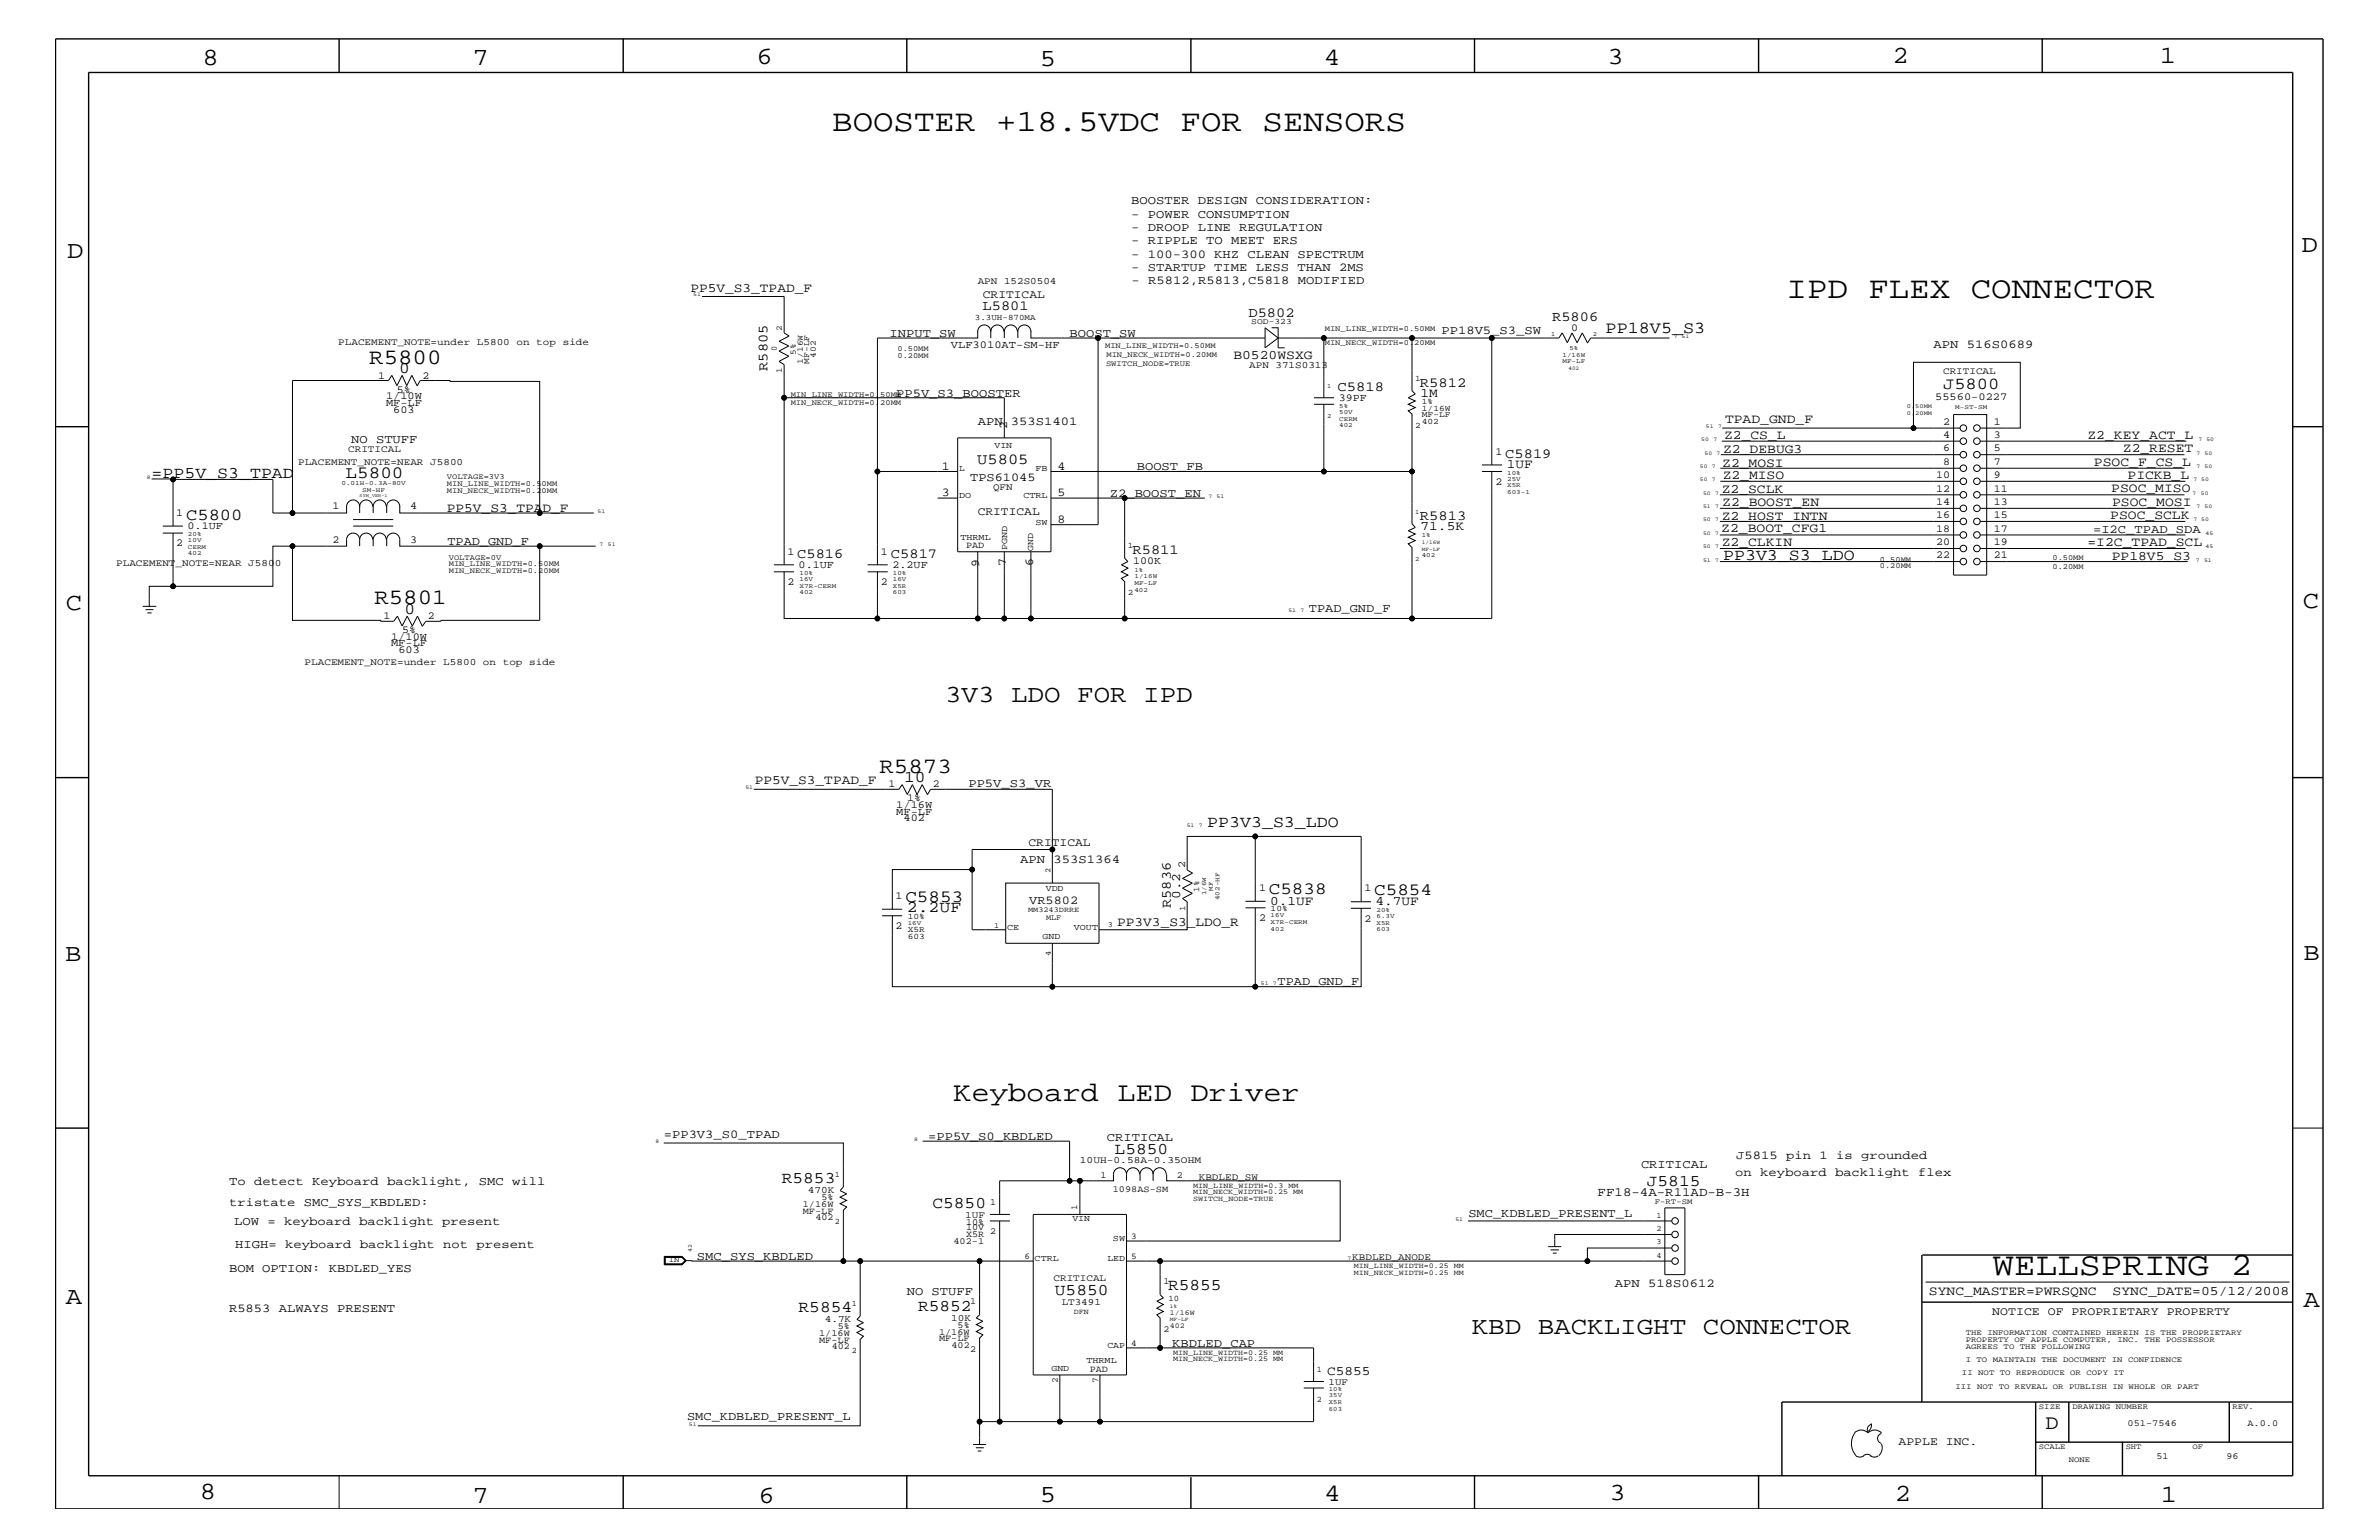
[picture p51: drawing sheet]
<svg xmlns="http://www.w3.org/2000/svg" width="432mm" height="279mm" viewBox="0 0 432 279" stroke-linecap="round" stroke-linejoin="round" font-family="sans-serif">
<defs><g id="words">
<text font-size="5.9" x="361.7" y="231.3">WELLSPRING 2</text>
<g font-size="5.6">
<text x="151" y="23.7">BOOSTER +18.5VDC FOR SENSORS</text>
<text x="324.3" y="54.1">IPD FLEX CONNECTOR</text>
</g>
<text font-size="5" x="173" y="199.8">Keyboard LED Driver</text>
<g font-size="4.5">
<text x="36.7" y="11.7">8</text>
<text x="85.8" y="11.7">7</text>
<text x="137.3" y="11.5">6</text>
<text x="240.3" y="11.7">4</text>
<text x="291.8" y="11.5">3</text>
<text x="343.5" y="11.5">2</text>
<text x="392" y="11.5">1</text>
<text x="188.7" y="12.1">5</text>
<text x="12.2" y="46.8">D</text>
<text x="417.7" y="45.7">D</text>
<text x="11.9" y="110.6">C</text>
<text x="418" y="110.3">C</text>
<text x="171.5" y="127.5">3V3 LDO FOR IPD</text>
<text x="11.9" y="174.3">B</text>
<text x="418.1" y="174.2">B</text>
<text x="11.9" y="236.7">A</text>
<text x="418.1" y="237.1">A</text>
<text x="267.1" y="242">KBD BACKLIGHT CONNECTOR</text>
<text x="36.2" y="271.9">8</text>
<text x="85.8" y="272.7">7</text>
<text x="137.7" y="272.7">6</text>
<text x="188.7" y="272.5">5</text>
<text x="240.4" y="272.3">4</text>
<text x="292.1" y="272.2">3</text>
<text x="343.9" y="272.3">2</text>
<text x="392.2" y="272.6">1</text>
</g>
<g font-size="4">
<text x="67" y="66">R5800</text>
<text x="67.9" y="109.7">R5801</text>
<text x="159.6" y="140.2">R5873</text>
</g>
<text font-size="3.7" x="371.3" y="259.3">D</text>
<g font-size="3.1">
<text x="62.7" y="86.6">L5800</text>
<text x="164.3" y="163.7">C5853</text>
<text x="230.3" y="162.2">C5838</text>
<text x="249.4" y="162.4">C5854</text>
</g>
<g font-size="3">
<text x="291.4" y="60.4">PP18V5_S3</text>
<text x="72.4" y="67.7">0</text>
<text x="352.7" y="70.6">J5800</text>
<text x="27.5" y="86.6">=PP5V_S3_TPAD</text>
<text x="33.8" y="94.3">C5800</text>
<text x="312.8" y="101.5">PP3V3_S3_LDO</text>
<text x="73.4" y="111.4">0</text>
<text x="164.1" y="141.9">10</text>
<text x="219.1" y="150.1">PP3V3_S3_LDO</text>
<text x="164.6" y="165.6">2.2UF</text>
<text x="202.3" y="209.3">L5850</text>
<text x="141.9" y="214.7">R5853</text>
<text x="298.9" y="215.3">J5815</text>
<text x="169.2" y="219.1">C5850</text>
<text x="144.9" y="238">R5854</text>
<text x="166.6" y="237.8">R5852</text>
<text x="191.5" y="234.9">U5850</text>
<text x="212" y="234.1">R5855</text>
</g>
<text font-size="2.8" x="177.4" y="84.2">U5805</text>
<g font-size="2.5">
<text x="178.4" y="56.3">L5801</text>
<text x="226.6" y="57.5">D5802</text>
<text x="281.7" y="58.3">R5806</text>
<text x="139.3" y="67.3" transform="rotate(-90 139.3 67.3)">R5805</text>
<text x="242.7" y="71">C5818</text>
<text x="257.7" y="70.2">R5812</text>
<text x="273.2" y="83.1">C5819</text>
<text x="257.7" y="94.3">R5813</text>
<text x="144.7" y="101.3">C5816</text>
<text x="161.7" y="101.3">C5817</text>
<text x="205.6" y="100.5">R5811</text>
<text x="212.5" y="164.7" transform="rotate(-90 212.5 164.7)">R5836</text>
</g>
<g font-size="2.4">
<text x="125.3" y="52.9">PP5V_S3_TPAD_F</text>
<text x="223.9" y="65.2">B0520WSXG</text>
<text x="257.8" y="72">1M</text>
<text x="313.1" y="76.8">TPAD_GND_F</text>
<text x="312.8" y="82.2">Z2_DEBUG3</text>
<text x="312.9" y="79.7">Z2_CS_L</text>
<text x="378.9" y="79.6">Z2_KEY_ACT_L</text>
<text x="385.3" y="82">Z2_RESET</text>
<text x="273.5" y="84.9">1UF</text>
<text x="312.5" y="89.5">Z2_SCLK</text>
<text x="312.6" y="84.7">Z2_MOSI</text>
<text x="312.7" y="86.9">Z2_MISO</text>
<text x="380.1" y="84.5">PSOC_F_CS_L</text>
<text x="383.2" y="89.2">PSOC_MISO</text>
<text x="386.2" y="87">PICKB_L</text>
<text x="81.1" y="92.8">PP5V_S3_TPAD_F</text>
<text x="312.5" y="94.3">Z2_HOST_INTN</text>
<text x="312.6" y="91.8">Z2_BOOST_EN</text>
<text x="383" y="94.2">PSOC_SCLK</text>
<text x="383.4" y="91.7">PSOC_MOSI</text>
<text x="257.8" y="96.1">71.5K</text>
<text x="312.4" y="96.5">Z2_BOOT_CFG1</text>
<text x="312.5" y="99">Z2_CLKIN</text>
<text x="378.9" y="99">=I2C_TPAD_SCL</text>
<text x="383.3" y="101.5">PP18V5_S3</text>
<text x="137" y="142.2">PP5V_S3_TPAD_F</text>
<text x="214.2" y="163.1" transform="rotate(-90 214.2 163.1)">0.2</text>
<text x="230.5" y="164.1">0.1UF</text>
<text x="249.7" y="164.2">4.7UF</text>
<text x="202.8" y="168.1">PP3V3_S3_LDO_R</text>
<text x="350.1" y="235">SYNC_MASTER=PWRSQNC</text>
<text x="383.5" y="235">SYNC_DATE=05/12/2008</text>
<text x="240.9" y="249.5">C5855</text>
</g>
<text font-size="2.3" x="290" y="217">FF18-4A-R11AD-B-3H</text>
<g font-size="2.2">
<text x="205.3" y="37">BOOSTER DESIGN CONSIDERATION:</text>
<text x="205.3" y="41.9">- DROOP LINE REGULATION</text>
<text x="205.3" y="39.5">- POWER CONSUMPTION</text>
<text x="205.3" y="44.3">- RIPPLE TO MEET ERS</text>
<text x="205.3" y="46.8">- 100-300 KHZ CLEAN SPECTRUM</text>
<text x="205.3" y="49.1">- STARTUP TIME LESS THAN 2MS</text>
<text x="205.4" y="51.5">- R5812,R5813,C5818 MODIFIED</text>
<text x="161.5" y="61.1">INPUT_SW</text>
<text x="194.1" y="61.1">BOOST_SW</text>
<text x="261.6" y="60.6">PP18V5_S3_SW</text>
<text x="350.9" y="63.1">APN 516S0689</text>
<text x="162.6" y="72">PP5V_S3_BOOSTER</text>
<text x="177.5" y="77.1">APN 353S1401</text>
<text x="182.8" y="77.9" transform="rotate(-90 182.8 77.9)">2</text>
<text x="63.8" y="80.3">NO STUFF</text>
<text x="170.9" y="85.3">1</text>
<text x="176.1" y="87.2">TPS61045</text>
<text x="191.9" y="85.3">4</text>
<text x="206.3" y="85.3">BOOST_FB</text>
<text x="170.9" y="90">3</text>
<text x="191.9" y="90">5</text>
<text x="191.9" y="94.9">8</text>
<text x="201.4" y="90.1">Z2_BOOST_EN</text>
<text x="81.2" y="98.8">TPAD_GND_F</text>
<text x="379.9" y="96.7">=I2C_TPAD_SDA</text>
<text x="177.7" y="102.8" transform="rotate(-90 177.7 102.8)">9</text>
<text x="182.6" y="102.7" transform="rotate(-90 182.6 102.7)">7</text>
<text x="187.5" y="102.6" transform="rotate(-90 187.5 102.6)">6</text>
<text x="237.6" y="111">TPAD_GND_F</text>
<text x="175.8" y="142.8">PP5V_S3_VR</text>
<text x="185.2" y="156.6">APN 353S1364</text>
<text x="186.8" y="163.9">VR5802</text>
<text x="231.9" y="178.7">TPAD_GND_F</text>
<text x="120.5" y="206.5">=PP3V3_S0_TPAD</text>
<text x="168.5" y="206.8">=PP5V_S0_KBDLED</text>
<text x="200.9" y="207">CRITICAL</text>
<text x="41.6" y="215">To detect Keyboard backlight, SMC will</text>
<text x="297.9" y="211.9">CRITICAL</text>
<text x="315" y="213.3">on keyboard backlight flex</text>
<text x="315.1" y="210.3">J5815 pin 1 is grounded</text>
<text x="41.6" y="218.7">tristate SMC_SYS_KBDLED:</text>
<text x="266.5" y="220.8">SMC_KDBLED_PRESENT_L</text>
<text x="42.5" y="222.3">LOW = keyboard backlight present</text>
<text x="42.7" y="226.4">HIGH= keyboard backlight not present</text>
<text x="41.6" y="230.7">BOM OPTION: KBDLED_YES</text>
<text x="126.5" y="228.5">SMC_SYS_KBDLED</text>
<text x="293.1" y="233.5">APN 518S0612</text>
<text x="41.6" y="238">R5853 ALWAYS PRESENT</text>
<text x="164.6" y="235">NO STUFF</text>
<text x="212.8" y="244.4">KBDLED_CAP</text>
<text x="124.7" y="257.7">SMC_KDBLED_PRESENT_L</text>
</g>
<g font-size="2.1">
<text x="178.4" y="54.1">CRITICAL</text>
<text x="177.5" y="93.4">CRITICAL</text>
<text x="186.7" y="153.4">CRITICAL</text>
<text x="361.6" y="238.6">NOTICE OF PROPRIETARY PROPERTY</text>
<text x="344.6" y="262.2">APPLE INC.</text>
</g>
<g font-size="1.9">
<text x="285.2" y="60">0</text>
<text x="172.6" y="63.2">VLF3010AT-SM-HF</text>
<text x="68.7" y="68.7">1</text>
<text x="72.1" y="71.2">5%</text>
<text x="76.7" y="68.7">2</text>
<text x="70.1" y="72.4">1/10W</text>
<text x="70.1" y="73.7">MF-LF</text>
<text x="71.4" y="74.9">603</text>
<text x="243" y="72.8">39PF</text>
<text x="351.2" y="72.6">55560-0227</text>
<text x="352.7" y="77.1">2</text>
<text x="361.9" y="77.1">1</text>
<text x="271.4" y="82.5">1</text>
<text x="352.7" y="79.4">4</text>
<text x="352.7" y="81.9">6</text>
<text x="361.9" y="79.4">3</text>
<text x="361.9" y="81.9">5</text>
<text x="271.4" y="88">2</text>
<text x="351.5" y="86.7">10</text>
<text x="351.5" y="89.2">12</text>
<text x="352.7" y="84.4">8</text>
<text x="361.9" y="89.2">11</text>
<text x="361.9" y="84.4">7</text>
<text x="361.9" y="86.7">9</text>
<text x="32" y="93.7">1</text>
<text x="60.4" y="92.4">1</text>
<text x="74.4" y="92.4">4</text>
<text x="351.5" y="91.6">14</text>
<text x="351.5" y="94">16</text>
<text x="361.9" y="91.6">13</text>
<text x="361.9" y="94">15</text>
<text x="32" y="99.1">2</text>
<text x="34" y="96">0.1UF</text>
<text x="60.4" y="98.5">2</text>
<text x="74.4" y="98.5">3</text>
<text x="142.9" y="100.7">1</text>
<text x="159.9" y="100.7">1</text>
<text x="351.5" y="96.5">18</text>
<text x="351.5" y="98.8">20</text>
<text x="351.5" y="101.3">22</text>
<text x="361.9" y="96.5">17</text>
<text x="361.9" y="98.8">19</text>
<text x="361.9" y="101.3">21</text>
<text x="142.9" y="106.1">2</text>
<text x="144.9" y="103.1">0.1UF</text>
<text x="159.9" y="106.1">2</text>
<text x="162" y="103.1">2.2UF</text>
<text x="205.7" y="102.4">100K</text>
<text x="69.6" y="112.3">1</text>
<text x="77.6" y="112.3">2</text>
<text x="71" y="117.3">MF-LF</text>
<text x="71" y="116.1">1/10W</text>
<text x="72.3" y="118.5">603</text>
<text x="73" y="114.8">5%</text>
<text x="161.3" y="142.9">1</text>
<text x="169.3" y="142.9">2</text>
<text x="162.7" y="146.7">1/16W</text>
<text x="162.7" y="147.9">MF-LF</text>
<text x="164" y="149">402</text>
<text x="164.7" y="145.4">1%</text>
<text x="215.1" y="157.4" transform="rotate(-90 215.1 157.4)">2</text>
<text x="228.5" y="161.7">1</text>
<text x="247.6" y="161.7">1</text>
<text x="162.6" y="163.1">1</text>
<text x="228.5" y="167.1">2</text>
<text x="247.6" y="167.2">2</text>
<text x="162.6" y="168.6">2</text>
</g>
<g font-size="1.8">
<text x="177.5" y="51.6">APN 152S0504</text>
<text x="61.4" y="62.5">PLACEMENT_NOTE=under L5800 on top side</text>
<text x="226.7" y="66.8">APN 371S0313</text>
<text x="352.7" y="67.9">CRITICAL</text>
<text x="63.2" y="82">CRITICAL</text>
<text x="54.1" y="84.4">PLACEMENT_NOTE=NEAR J5800</text>
<text x="180.3" y="88.8">QFN</text>
<text x="21.1" y="102.6">PLACEMENT_NOTE=NEAR J5800</text>
<text x="55.3" y="120.7">PLACEMENT_NOTE=under L5800 on top side</text>
<text x="196" y="211">10UH-0.58A-0.35OHM</text>
<text x="217.6" y="214.1">KBDLED_SW</text>
<text x="146.6" y="216.4">470K</text>
<text x="175.2" y="220.9">1UF</text>
<text x="191.2" y="232.4">CRITICAL</text>
<text x="245.4" y="228.5">KBDLED_ANODE</text>
<text x="149.7" y="239.9">4.7K</text>
<text x="172.6" y="239.6">10K</text>
<text x="192.7" y="236.8">LT3491</text>
<text x="241.1" y="251.2">1UF</text>
</g>
<g font-size="1.7">
<text x="175.3" y="99.5">PAD</text>
<text x="199.7" y="213.6">1</text>
<text x="213.6" y="213.6">2</text>
<text x="145.7" y="220.2">MF-LF</text>
<text x="145.7" y="219">1/16W</text>
<text x="148" y="221.4">402</text>
<text x="149.1" y="217.8">5%</text>
<text x="179.7" y="218.6">1</text>
<text x="202" y="216.2">1098AS-SM</text>
<text x="173.1" y="225.7">402-1</text>
<text x="175.3" y="222.2">10%</text>
<text x="175.3" y="223.2">10V</text>
<text x="175.3" y="224.5">X5R</text>
<text x="179.7" y="224">2</text>
<text x="211.2" y="233">1</text>
<text x="176.1" y="236.7">1</text>
<text x="148.7" y="242.4">1/16W</text>
<text x="148.7" y="243.6">MF-LF</text>
<text x="151" y="244.8">402</text>
<text x="152.1" y="241.2">5%</text>
<text x="170.4" y="243.4">MF-LF</text>
<text x="170.4" y="242.2">1/16W</text>
<text x="172.7" y="244.5">402</text>
<text x="173.8" y="240.9">5%</text>
<text x="176.1" y="245.2">2</text>
<text x="211.2" y="241.6">2</text>
<text x="197.8" y="248.9">PAD</text>
<text x="386.2" y="258.7">051-7546</text>
<text x="407.9" y="258.7">A.0.0</text>
<text x="391.4" y="264.7">51</text>
<text x="404.1" y="264.7">96</text>
</g>
<g font-size="1.6">
<text x="180.5" y="81.3">VIN</text>
<text x="174.1" y="85.5">L</text>
<text x="188" y="85.5">FB</text>
<text x="174.1" y="90.4">DO</text>
<text x="185.8" y="90.4">CTRL</text>
<text x="188" y="95.3">SW</text>
<text x="174.3" y="98">THRML</text>
<text x="182.8" y="99.9" transform="rotate(-90 182.8 99.9)">PGND</text>
<text x="187.5" y="99.9" transform="rotate(-90 187.5 99.9)">GND</text>
<text x="189.8" y="161.7">VDD</text>
<text x="182.8" y="168.7">CE</text>
<text x="189.2" y="170.3">GND</text>
<text x="194.9" y="168.7">VOUT</text>
<text x="194.6" y="221.5">VIN</text>
<text x="195.5" y="219.6" transform="rotate(-90 195.5 219.6)">1</text>
<text x="202" y="225.2">SW</text>
<text x="205.3" y="224.8">3</text>
<text x="185.9" y="228.5">6</text>
<text x="187.8" y="228.8">CTRL</text>
<text x="201" y="228.8">LED</text>
<text x="205.3" y="228.5">5</text>
<text x="201" y="244.5">CAP</text>
<text x="205.3" y="244.2">4</text>
<text x="190.8" y="248.7">GND</text>
<text x="192" y="251" transform="rotate(-90 192 251)">2</text>
<text x="197.2" y="247.3">THRML</text>
<text x="199.3" y="250.9" transform="rotate(-90 199.3 250.9)">7</text>
</g>
<g font-size="1.5">
<text x="141.9" y="60" transform="rotate(-90 141.9 60)">2</text>
<text x="177" y="58">3.3UH-870MA</text>
<text x="227.1" y="58.9">SOD-323</text>
<text x="141" y="63.7" transform="rotate(-90 141 63.7)">0</text>
<text x="144.4" y="64.4" transform="rotate(-90 144.4 64.4)">5%</text>
<text x="145.7" y="66" transform="rotate(-90 145.7 66)">1/16W</text>
<text x="146.9" y="66" transform="rotate(-90 146.9 66)">MF-LF</text>
<text x="148.1" y="64.9" transform="rotate(-90 148.1 64.9)">402</text>
<text x="141.9" y="67.8" transform="rotate(-90 141.9 67.8)">1</text>
<text x="256.9" y="69.1">1</text>
<text x="256.9" y="77.6">2</text>
<text x="258.1" y="74.5">1/16W</text>
<text x="258.1" y="75.7">MF-LF</text>
<text x="258.1" y="73.3">1%</text>
<text x="258.1" y="77">402</text>
<text x="204.7" y="99.5">1</text>
<text x="204.7" y="108">2</text>
<text x="217.7" y="161.8" transform="rotate(-90 217.7 161.8)">1%</text>
<text x="164.8" y="166.7">10%</text>
<text x="215.1" y="165.2" transform="rotate(-90 215.1 165.2)">1</text>
<text x="230.6" y="165.3">10%</text>
<text x="164.8" y="169">X5R</text>
<text x="164.8" y="170.3">603</text>
<text x="151.6" y="213.6">1</text>
<text x="151.6" y="222">2</text>
<text x="154.6" y="236.9">1</text>
<text x="212.1" y="236">10</text>
<text x="154.6" y="245.4">2</text>
<text x="239" y="248.9">1</text>
<text x="239" y="254.3">2</text>
</g>
<g font-size="1.4">
<text x="162.9" y="63.7">0.50MM</text>
<text x="162.9" y="64.9">0.20MM</text>
<text x="200.6" y="63.1">MIN_LINE_WIDTH=0.50MM</text>
<text x="200.8" y="64.7">MIN_NECK_WIDTH=0.20MM</text>
<text x="240.5" y="60.1">MIN_LINE_WIDTH=0.50MM</text>
<text x="240.5" y="62.5">MIN_NECK_WIDTH=0.20MM</text>
<text x="143.5" y="72">MIN_LINE_WIDTH=0.50MM</text>
<text x="200.7" y="66.5">SWITCH_NODE=TRUE</text>
<text x="143.5" y="73.4">MIN_NECK_WIDTH=0.20MM</text>
<text x="81.1" y="87">VOLTAGE=3V3</text>
<text x="81.1" y="88.2">MIN_LINE_WIDTH=0.50MM</text>
<text x="81.1" y="89.4">MIN_NECK_WIDTH=0.20MM</text>
<text x="81.4" y="101.5">VOLTAGE=0V</text>
<text x="341.2" y="101.9">0.50MM</text>
<text x="372.5" y="101.6">0.50MM</text>
<text x="81.4" y="104">MIN_NECK_WIDTH=0.20MM</text>
<text x="81.4" y="102.7">MIN_LINE_WIDTH=0.50MM</text>
<text x="341.2" y="103.1">0.20MM</text>
<text x="372.5" y="103.3">0.20MM</text>
<text x="190.7" y="158.4" transform="rotate(-90 190.7 158.4)">2</text>
<text x="186.6" y="165.6">MM3243DRRE</text>
<text x="189.9" y="166.9">MLF</text>
<text x="180.4" y="168.3">1</text>
<text x="190.8" y="173.4" transform="rotate(-90 190.8 173.4)">4</text>
<text x="201.1" y="168.2">3</text>
<text x="216.6" y="215.5">MIN_LINE_WIDTH=0.3 MM</text>
<text x="216.6" y="216.7">MIN_NECK_WIDTH=0.25 MM</text>
<text x="216.6" y="217.9">SWITCH_NODE=TRUE</text>
<text x="300.4" y="218.4">F-RT-SM</text>
<text x="300.7" y="220.9">1</text>
<text x="300.7" y="223.4">2</text>
<text x="300.7" y="225.7">3</text>
<text x="121.4" y="229.1">IN</text>
<text x="245.7" y="230.1">MIN_LINE_WIDTH=0.25 MM</text>
<text x="245.7" y="231.3">MIN_NECK_WIDTH=0.25 MM</text>
<text x="300.7" y="228.2">4</text>
<text x="194.9" y="238.4">DFN</text>
<text x="212.3" y="238.5">1/16W</text>
<text x="212.3" y="240.9">402</text>
<text x="212.9" y="245.8">MIN_LINE_WIDTH=0.25 MM</text>
<text x="356.8" y="242.3">THE INFORMATION CONTAINED HEREIN IS THE PROPRIETARY</text>
<text x="356.8" y="243.5">PROPERTY OF APPLE COMPUTER, INC. THE POSSESSOR</text>
<text x="356.8" y="244.7">AGREES TO THE FOLLOWING</text>
<text x="212.9" y="247">MIN_NECK_WIDTH=0.25 MM</text>
<text x="354.9" y="252">III NOT TO REVEAL OR PUBLISH IN WHOLE OR PART</text>
<text x="356.1" y="249.5">II NOT TO REPRODUCE OR COPY IT</text>
<text x="356.8" y="247.1">I TO MAINTAIN THE DOCUMENT IN CONFIDENCE</text>
<text x="370.1" y="255.6">SIZE</text>
<text x="376.2" y="255.6">DRAWING NUMBER</text>
<text x="405.2" y="255.6">REV.</text>
<text x="370.1" y="262.9">SCALE</text>
<text x="385.8" y="262.9">SHT</text>
<text x="397.9" y="262.9">OF</text>
<text x="375.5" y="265.3">NONE</text>
</g>
<g font-size="1.2">
<text x="281.5" y="60.9">1</text>
<text x="283.6" y="64.7">1/16W</text>
<text x="283.6" y="65.9">MF-LF</text>
<text x="284.9" y="63.4">5%</text>
<text x="289.1" y="60.9">2</text>
<text x="240.9" y="70.4">1</text>
<text x="240.9" y="75.8">2</text>
<text x="243.1" y="74">5%</text>
<text x="243.1" y="75">50V</text>
<text x="243.1" y="76.3">CERM</text>
<text x="243.1" y="77.5">402</text>
<text x="354.9" y="74.3">M-ST-SM</text>
<text x="62" y="88">0.01H-0.3A-80V</text>
<text x="65.7" y="89.3">SM-HF</text>
<text x="273.6" y="89.7">603-1</text>
<text x="273.6" y="86.1">10%</text>
<text x="273.6" y="87.2">25V</text>
<text x="273.6" y="88.4">X5R</text>
<text x="256.9" y="93.2">1</text>
<text x="34.1" y="99.6">CERM</text>
<text x="34.1" y="100.8">402</text>
<text x="34.1" y="98.4">10V</text>
<text x="34.1" y="97.3">20%</text>
<text x="256.9" y="101.7">2</text>
<text x="258.1" y="97.5">1%</text>
<text x="258.1" y="101.1">402</text>
<text x="145.1" y="107.8">402</text>
<text x="145.1" y="104.3">10%</text>
<text x="145.1" y="106.6">X7R-CERM</text>
<text x="145.1" y="105.4">16V</text>
<text x="162.1" y="105.4">16V</text>
<text x="162.1" y="106.6">X5R</text>
<text x="162.1" y="107.8">603</text>
<text x="162.1" y="104.3">10%</text>
<text x="205.9" y="107.4">402</text>
<text x="205.9" y="104.9">1/16W</text>
<text x="205.9" y="103.7">1%</text>
<text x="205.9" y="106.1">MF-LF</text>
<text x="220.1" y="161.6" transform="rotate(-90 220.1 161.6)">MF</text>
<text x="164.8" y="167.8">16V</text>
<text x="218.9" y="162.5" transform="rotate(-90 218.9 162.5)">1/6W</text>
<text x="221.3" y="163.3" transform="rotate(-90 221.3 163.3)">402-HF</text>
<text x="230.6" y="166.4">16V</text>
<text x="230.6" y="167.6">X7R-CERM</text>
<text x="249.9" y="167.8">X5R</text>
<text x="249.9" y="166.5">6.3V</text>
<text x="249.9" y="165.4">20%</text>
<text x="230.6" y="168.9">402</text>
<text x="249.9" y="168.9">603</text>
<text x="241.2" y="252.4">10%</text>
<text x="241.2" y="253.5">35V</text>
<text x="241.2" y="256">603</text>
<text x="241.2" y="254.8">X5R</text>
</g>
<g font-size="1.1">
<text x="346.1" y="74">0.50MM</text>
<text x="346.1" y="75.2">0.20MM</text>
</g>
<g font-size="1">
<text x="125.8" y="53.8">51</text>
<text x="303.8" y="61.3">7</text>
<text x="305.2" y="61.3">51</text>
<text x="284.7" y="67.1">402</text>
<text x="309.6" y="77.7">51</text>
<text x="311.8" y="77.7">7</text>
<text x="308.8" y="80">50</text>
<text x="309.4" y="82.5">50</text>
<text x="311" y="80">7</text>
<text x="311.6" y="82.5">7</text>
<text x="398.7" y="82.5">7</text>
<text x="399" y="80">7</text>
<text x="400.1" y="82.5">50</text>
<text x="400.5" y="80">50</text>
<text x="26.7" y="86.9">8</text>
<text x="308.5" y="87.3">50</text>
<text x="308.5" y="84.9">50</text>
<text x="309.1" y="89.8">50</text>
<text x="310.7" y="87.3">7</text>
<text x="310.7" y="84.9">7</text>
<text x="311.3" y="89.8">7</text>
<text x="397.9" y="89.8">7</text>
<text x="398.1" y="87.3">7</text>
<text x="398.7" y="84.9">7</text>
<text x="399.5" y="89.8">50</text>
<text x="399.5" y="87.3">50</text>
<text x="400.1" y="84.9">50</text>
<text x="108.5" y="93.1">51</text>
<text x="219.4" y="90.4">7</text>
<text x="220.8" y="90.4">51</text>
<text x="309.1" y="92.2">51</text>
<text x="309.1" y="94.6">50</text>
<text x="311.3" y="92.2">7</text>
<text x="311.3" y="94.6">7</text>
<text x="398.1" y="94.6">7</text>
<text x="398.7" y="92.2">7</text>
<text x="399.5" y="94.6">50</text>
<text x="400.1" y="92.2">50</text>
<text x="108.8" y="99.1">7</text>
<text x="110.3" y="99.1">51</text>
<text x="258.1" y="98.7">1/16W</text>
<text x="258.1" y="99.9">MF-LF</text>
<text x="309.1" y="97.1">50</text>
<text x="309.1" y="99.5">50</text>
<text x="309.1" y="101.9">51</text>
<text x="311.3" y="97.1">7</text>
<text x="311.3" y="99.5">7</text>
<text x="311.3" y="101.9">7</text>
<text x="398.5" y="101.9">7</text>
<text x="400" y="101.9">51</text>
<text x="400.3" y="97.1">45</text>
<text x="400.3" y="99.5">45</text>
<text x="233.8" y="111">51</text>
<text x="236.1" y="111">7</text>
<text x="135.3" y="143.2">51</text>
<text x="215.4" y="150.1">51</text>
<text x="217.6" y="150.1">7</text>
<text x="228.9" y="178.7">51</text>
<text x="231.1" y="178.7">7</text>
<text x="119" y="207.4">8</text>
<text x="165.9" y="207">8</text>
<text x="264.2" y="221.5">51</text>
<text x="125.6" y="227.2" transform="rotate(-90 125.6 227.2)">42</text>
<text x="244.6" y="228.5">7</text>
<text x="212.3" y="239.7">MF-LF</text>
<text x="212.3" y="237.3">1%</text>
<text x="125.1" y="258.7">51</text>
</g>
<text font-size=".8" x="65.3" y="90.1">SYM_VER-1</text>
</g></defs>
<g fill="none" stroke="#000" stroke-width=".18">
<path d="M127.4 53.8h14.9v6.6l1 .6M230.8 59.5h1.2v3.6h1.2M75.7 70l.6-1h5.4v.2h16.3v23.9h9.8M75.7 70l-.9-1.9-1 1.9-.8-1.9-.9 1.9-1-1.9-.6 .9h-17.4v24.1h-3.6v-6.1l-22-.1M143.2 61l-1.8 .9 1.8 .9-1.8 .9 1.8 .9-1.8 1 .9 .6v6M173.8 79.4h17v20.7h-17zM177.5 60.1v1.2h-18.2v41.2M177.5 60.1a1.19 1.19 0 0 1 1.1-1.1 1.19 1.19 0 0 1 1.2 1.1 1.19 1.19 0 0 1 1.2-1.1 1.19 1.19 0 0 1 1.2 1.1M179.8 60.1v1.2M182.3 60.1a1.19 1.19 0 0 1 1.2-1.1 1.19 1.19 0 0 1 1.2 1.1M182.3 79.4v-7.2h-40v30.3M182.3 60.1v1.2"/>
<path d="M184.7 60.1a1.19 1.19 0 0 1 1.2-1.1 1.19 1.19 0 0 1 1.2 1.1M184.7 60.1v1.2M187.1 60.1v1.2h42.5M199.3 61.3v33.9h-8.5M232 61.3l-2.4-1.8v3.6l2.4-1.8h8.3v10.9M238.5 73.3h3.6M238.5 72.2h3.6M240.3 73.3v12.2h-49.5M240.3 61.3h16M270.8 61.3h-14.5v9.6l.6 .6-1.3 .7 1.3 .6-1.3 .5 1.3 .6-1.3 .6 .7 .6v19.9l.6 .7-1.3 .6 1.3 .6-1.3 .6 1.3 .6-1.3 .6 .7 .6v12.9h14.5v-26.7M288.1 62.2l-.9-1.8-.9 1.8-1-1.8-.8 1.8-1-1.8-.5 .9h-12.2v23.1M303 61.3h-14.3l-.6 1"/>
<path d="M312.6 77.7h34.7M354.6 75.2h6v29.1h-6zM355.8 77.7h-8.5v-12h19.4v12h-7.3M29.5 95.4h3.7M29.5 96.7h3.7M31.4 96.7v9.7h18.1v-7.3h3.6M31.4 87v8.4M62.9 91.8v1.3h-9.8M62.9 91.9a1.19 1.19 0 0 1 1.2-1.2 1.19 1.19 0 0 1 1.2 1.2 1.19 1.19 0 0 1 1.2-1.2 1.19 1.19 0 0 1 1.1 1.2M64.1 94.3h7.3M64.1 95.4h7.3M65.3 97.9a1.19 1.19 0 0 0-1.2-1.2 1.19 1.19 0 0 0-1.2 1.2v1.2h-9.8v13.5h16v.1h2.4l.6-.9 .9 1.8 .9-1.8 .9 1.8 1-1.8 .8 1.8"/>
<path d="M65.3 97.9a1.19 1.19 0 0 1 1.2-1.2 1.19 1.19 0 0 1 1.1 1.2M65.3 91.8v1.3M65.3 97.9v1.2M67.7 91.9a1.19 1.19 0 0 1 1.2-1.2 1.19 1.19 0 0 1 1.2 1.2M67.7 91.8v1.3M70.1 97.9a1.19 1.19 0 0 0-1.2-1.2 1.19 1.19 0 0 0-1.2 1.2v1.2M70.2 99.1v-1.2a1.19 1.19 0 0 1 1.2-1.2 1.19 1.19 0 0 1 1.2 1.2v1.2h35.5M70.2 91.9a1.19 1.19 0 0 1 1.2-1.2 1.19 1.19 0 0 1 1.2 1.2M70.2 91.8v1.3M72.6 91.8v1.3h25.4M98 99.1v13.5h-18v.1h-2.7l-.7 1M159.3 85.5h14.5"/>
<path d="M170.2 90.4h3.6M190.8 90.4h13.3M218.7 90.4h-14.6v10.9l.6 .6-1.2 .6 1.2 .6-1.2 .6 1.2 .6-1.2 .6 .6 .6v6.7M240.3 85.5h16M269 85.5h3.6M269 84.4h3.6M312.2 99.5h43.6M312.2 97.1h43.6M312.2 94.6h43.6M312.2 92.2h43.6M312.2 89.8h43.6M312.3 87.3h43.5"/>
<path d="M312.3 84.9h43.5M312.3 82.5h43.5M312.5 80h43.3M359.4 99.5h37.3M359.4 97.1h37.3M359.4 94.6h37.3M359.4 87.3h37.3M359.4 92.2h37.1M359.4 89.8h37.1M359.4 84.9h37.1M359.4 82.5h37.1M359.4 80h37.4"/>
<path d="M25.9 110h2.5M26.4 110.6h1.5M26.8 111.2h.7M31.4 106.4h-4.3v3.6M140.5 103.7h3.6M140.5 102.5h3.6M142.3 103.7v8.5h35.2M157.5 103.7h3.6M157.5 102.5h3.6M159.3 103.7v8.5M177.5 100.1v12.1h4.8v-12.1M182.3 112.2h74"/>
<path d="M187.1 100.1v12.1M312.2 101.9h43.6M359.4 101.9h37.7M136.8 143.2h26.4l.5-.8 1 1.7 .9-1.7 .9 1.7 .9-1.7 .9 1.7M168.3 144.2l.6-1h22.1v17M176.4 157.8v10.9h6.1M191 154.1h-14.6v3.7h-14.4v7.2M216.4 158.4l-1.8 1 1.8 .8-1.8 .9 1.8 1-1.8 .9 .9 .6v5.1h-16M216.5 158.4l-1-.6v-6h31.6v11.8M227.8 151.8v11.7M160.1 166.1h3.6M160.1 165h3.6"/>
<path d="M162 166.1v12.9h65.8M182.5 160.2h17v10.9h-17zM191 171.1v7.9M226.1 164.7h3.6M226.1 163.5h3.6M227.8 164.7v14.3h19.3v-14.2M245.2 164.8h3.6M245.2 163.6h3.6M120.5 207.4h32.6v7.9l-.6 .7 1.2 .6-1.2 .6 1.2 .6-1.2 .6 1.2 .6-.6 .6v9.2l-28.7-.1M167.5 207h26.6v7.2h8v-1.2a1.19 1.19 0 0 1 1.2-1.1 1.19 1.19 0 0 1 1.2 1.1M194.1 214.2h-12.7v6.1M196 214.2v6.1"/>
<path d="M204.5 213a1.19 1.19 0 0 1 1.2-1.1 1.19 1.19 0 0 1 1.1 1.1M204.5 213v1.2M209.3 213a1.19 1.19 0 0 0-1.2-1.1 1.19 1.19 0 0 0-1.2 1.1v1.2M209.3 213a1.19 1.19 0 0 1 1.2-1.1 1.19 1.19 0 0 1 1.2 1.1M209.3 213v1.2M211.8 213v1.2h31.4v11h-38.7M302.2 219.1h3.6v12.2h-3.6zM416.1 204.7h5.5M120.6 228h3.2l.7 .7-.7 .8h-3.2zM120.7 228h3.1l.7 .7-.7 .7h-3.1zM120.7 228.1h3.1l.6 .6-.6 .6h-3.1zM153.1 228.8h3v10l-.6 .6 1.2 .6-1.2 .6 1.2 .6-1.2 .6 1.2 .6-.6 .6v15.7h-29.4"/>
<path d="M156.1 228.8h21.7M179.7 220.3h3.6M179.7 221.5h3.6M181.4 221.5v36.4h11M187.5 228.8h-9.7v9.7l-.6 .6 1.2 .6-1.2 .6 1.2 .6-1.2 .7 1.2 .6-.6 .6v19.3M187.5 220.3h17v29.2h-17zM204.5 228.8h83.6M210.6 228.8v6.1l.6 .6-1.2 .6 1.2 .6-1.2 .6 1.2 .6-1.2 .6 .6 .6v5.4h27.8v6.1M266.4 221.5h37M281 226.2h2.4M281.4 226.8h1.6M281.9 227.4h.6"/>
<path d="M303.4 226.4h-15.3v2.4h15.3M303.4 224h-21.2v2.2M349.5 232.6h66M177.8 257.9h3.6M192.4 249.5v8.4M199.6 249.5v8.4M204.5 244.5h6.1M236.6 251.8h3.7M236.6 250.6h3.7M238.4 251.8v6.1h-46M336.6 260a1.69 1.69 0 0 1 2.4 0 1.72 1.72 0 0 1 2.5 0M339.6 258.3l.1 .1a1.27 1.27 0 0 1-.7 1.3"/>
<path d="M339.6 258.4a.99 .99 0 0 0-.6 1.4M61.6 267.7v6.1M176.6 262.1h2.4M177.1 262.7h1.5M177.5 263.3h.6M336.6 260a3.3 3.3 0 0 0 .3 4.1M336.9 264.1l.7 .3 .7-.3M338.2 264.1l.7-.3 .7 .3M339.5 264.1l.7 .3 .7-.3M341.5 260.1a.93 .93 0 0 0-.7 .9 .93 .93 0 0 0 .7 .9M341.5 262l.1 .7a1.99 1.99 0 0 1-.6 1.4"/>
<circle cx="142.3" cy="72.2" r=".42"/>
<circle cx="199.3" cy="61.3" r=".42"/>
<circle cx="240.3" cy="61.3" r=".42"/>
<circle cx="256.3" cy="61.3" r=".42"/>
<circle cx="270.8" cy="61.3" r=".42"/>
<circle cx="347.3" cy="77.7" r=".42"/>
<circle cx="356.4" cy="77.7" r=".59"/>
<circle cx="358.8" cy="77.7" r=".59"/>
<circle cx="31.4" cy="87" r=".42"/>
<circle cx="53.1" cy="99.1" r=".42"/>
<circle cx="53.1" cy="93.1" r=".42"/>
<circle cx="98" cy="99.1" r=".42"/>
<circle cx="98" cy="93.1" r=".42"/>
<circle cx="159.3" cy="85.5" r=".42"/>
<circle cx="204.1" cy="90.4" r=".42"/>
<circle cx="240.3" cy="85.5" r=".42"/>
<circle cx="256.3" cy="85.5" r=".42"/>
<circle cx="356.4" cy="94.6" r=".59"/>
<circle cx="356.4" cy="87.3" r=".59"/>
<circle cx="356.4" cy="97.1" r=".59"/>
<circle cx="356.4" cy="99.5" r=".59"/>
<circle cx="356.4" cy="92.2" r=".59"/>
<circle cx="356.4" cy="89.8" r=".59"/>
<circle cx="356.4" cy="82.5" r=".59"/>
<circle cx="356.4" cy="80" r=".59"/>
<circle cx="356.4" cy="84.9" r=".59"/>
<circle cx="358.8" cy="87.3" r=".59"/>
<circle cx="358.8" cy="94.6" r=".59"/>
<circle cx="358.8" cy="97.1" r=".59"/>
<circle cx="358.8" cy="92.2" r=".59"/>
<circle cx="358.8" cy="89.8" r=".59"/>
<circle cx="358.8" cy="82.5" r=".59"/>
<circle cx="358.8" cy="80" r=".59"/>
<circle cx="358.8" cy="99.5" r=".59"/>
<circle cx="358.8" cy="84.9" r=".59"/>
<circle cx="31.4" cy="106.4" r=".42"/>
<circle cx="159.3" cy="112.2" r=".42"/>
<circle cx="177.5" cy="112.2" r=".42"/>
<circle cx="182.3" cy="112.2" r=".42"/>
<circle cx="187.1" cy="112.2" r=".42"/>
<circle cx="204.1" cy="112.2" r=".42"/>
<circle cx="256.3" cy="112.2" r=".42"/>
<circle cx="356.4" cy="101.9" r=".59"/>
<circle cx="358.8" cy="101.9" r=".59"/>
<circle cx="176.4" cy="157.8" r=".42"/>
<circle cx="191" cy="154.1" r=".42"/>
<circle cx="227.8" cy="151.8" r=".42"/>
<circle cx="191" cy="179" r=".42"/>
<circle cx="227.8" cy="179" r=".42"/>
<circle cx="194.1" cy="214.2" r=".42"/>
<circle cx="196" cy="214.2" r=".42"/>
<circle cx="153.1" cy="228.8" r=".42"/>
<circle cx="156.1" cy="228.8" r=".42"/>
<circle cx="177.8" cy="228.8" r=".42"/>
<circle cx="210.6" cy="228.8" r=".42"/>
<circle cx="288.1" cy="228.8" r=".42"/>
<circle cx="304" cy="226.4" r=".59"/>
<circle cx="304" cy="228.8" r=".59"/>
<circle cx="304" cy="224" r=".59"/>
<circle cx="304" cy="221.5" r=".59"/>
<circle cx="177.8" cy="257.9" r=".42"/>
<circle cx="181.4" cy="257.9" r=".42"/>
<circle cx="192.4" cy="257.9" r=".42"/>
<circle cx="199.6" cy="257.9" r=".42"/>
<circle cx="210.6" cy="244.5" r=".42"/>
</g>
<g fill="none" stroke="#000" stroke-width=".25">
<path d="M10.1 7.1h411.5v266.7h-411.5zM16.1 13.2h400v254.5h-400zM61.6 7.1v6.1M113.1 7.1v6.1M164.6 7.1v6.1M216.2 7.1v6.1M267.6 7.1v6.1M319.2 7.1v6.1M370.7 7.1v6.1M10.1 77.4h6M416.1 77.4h5.5M10.1 141.1h6"/>
<path d="M416.1 141.1h5.5M10.1 204.7h6M348.8 236.2h67.3M348.8 227.7v26.7M348.9 227.7h67.2M369.5 254.4v13.3M375.5 254.4v7.2M404.6 254.4v7.2M416.1 254.4h-92.7v13.3M113.1 267.7v6.1M164.6 267.7v6.1M216.2 268v5.8"/>
<path d="M267.6 267.7v6.1M319.2 267.7v6.1M369.5 261.6h46.6M370.7 267.7v6.1M385.2 261.6v6.1"/>
</g>
<g fill="#000">
<circle cx="142.3" cy="72.2" r=".42"/>
<circle cx="199.3" cy="61.3" r=".42"/>
<circle cx="240.3" cy="61.3" r=".42"/>
<circle cx="256.3" cy="61.3" r=".42"/>
<circle cx="270.8" cy="61.3" r=".42"/>
<circle cx="347.3" cy="77.7" r=".42"/>
<circle cx="31.4" cy="87" r=".42"/>
<circle cx="53.1" cy="99.1" r=".42"/>
<circle cx="53.1" cy="93.1" r=".42"/>
<circle cx="98" cy="99.1" r=".42"/>
<circle cx="98" cy="93.1" r=".42"/>
<circle cx="159.3" cy="85.5" r=".42"/>
<circle cx="204.1" cy="90.4" r=".42"/>
<circle cx="240.3" cy="85.5" r=".42"/>
<circle cx="256.3" cy="85.5" r=".42"/>
<circle cx="31.4" cy="106.4" r=".42"/>
<circle cx="159.3" cy="112.2" r=".42"/>
<circle cx="177.5" cy="112.2" r=".42"/>
<circle cx="182.3" cy="112.2" r=".42"/>
<circle cx="187.1" cy="112.2" r=".42"/>
<circle cx="204.1" cy="112.2" r=".42"/>
<circle cx="256.3" cy="112.2" r=".42"/>
<circle cx="176.4" cy="157.8" r=".42"/>
<circle cx="191" cy="154.1" r=".42"/>
<circle cx="227.8" cy="151.8" r=".42"/>
<circle cx="191" cy="179" r=".42"/>
<circle cx="227.8" cy="179" r=".42"/>
<circle cx="194.1" cy="214.2" r=".42"/>
<circle cx="196" cy="214.2" r=".42"/>
<circle cx="153.1" cy="228.8" r=".42"/>
<circle cx="156.1" cy="228.8" r=".42"/>
<circle cx="177.8" cy="228.8" r=".42"/>
<circle cx="210.6" cy="228.8" r=".42"/>
<circle cx="288.1" cy="228.8" r=".42"/>
<circle cx="177.8" cy="257.9" r=".42"/>
<circle cx="181.4" cy="257.9" r=".42"/>
<circle cx="192.4" cy="257.9" r=".42"/>
<circle cx="199.6" cy="257.9" r=".42"/>
<circle cx="210.6" cy="244.5" r=".42"/>
</g>
<use href="#words"/>
</svg>
